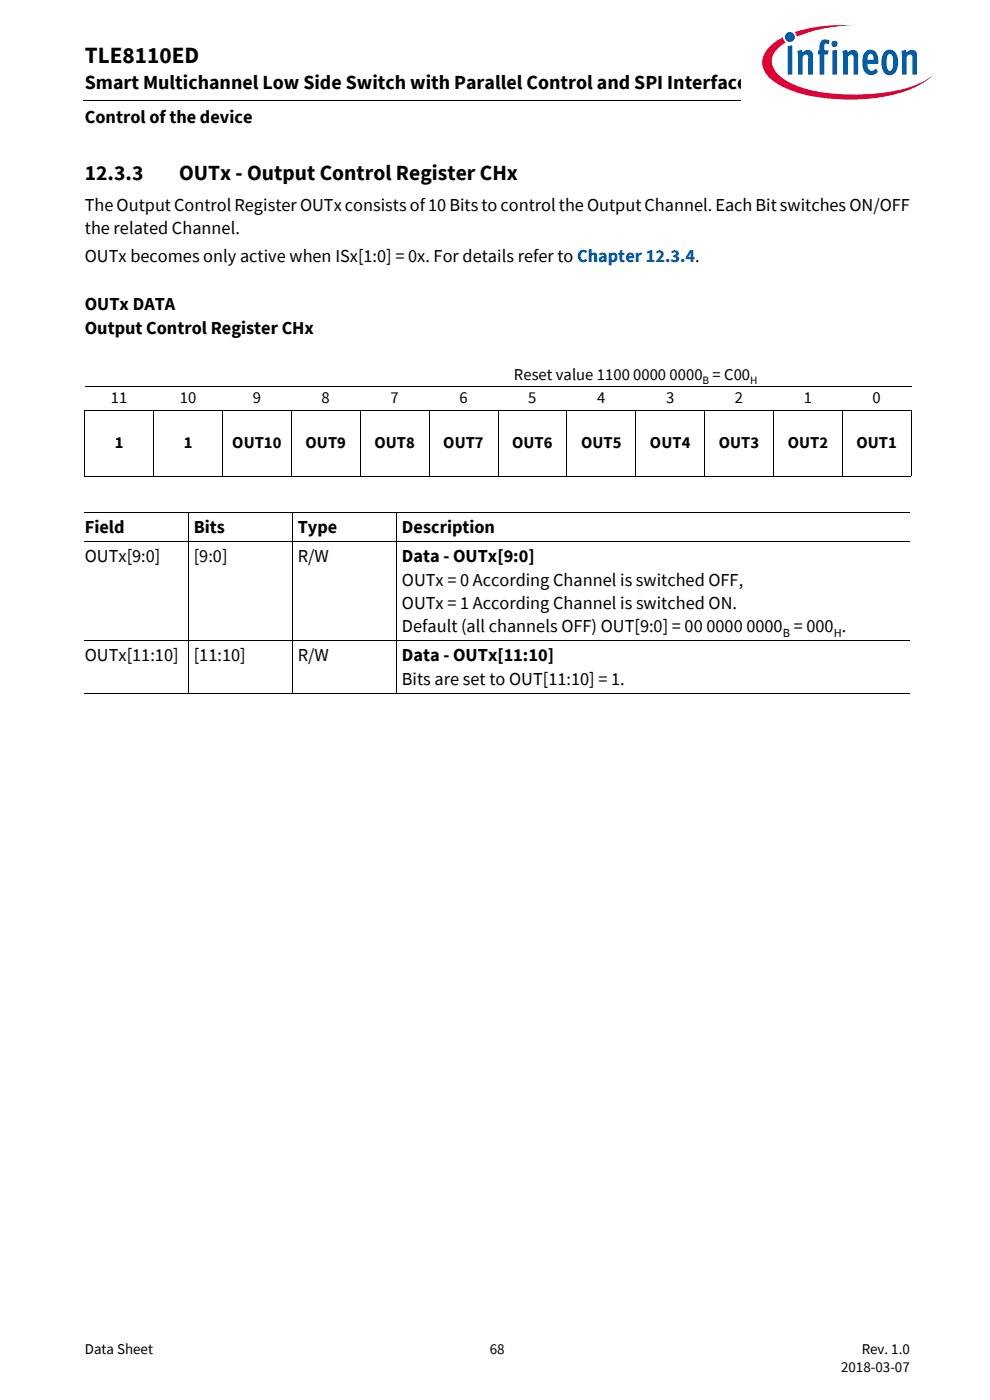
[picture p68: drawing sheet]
<svg xmlns="http://www.w3.org/2000/svg" width="210mm" height="297mm" viewBox="0 0 210 297" stroke-linecap="round" stroke-linejoin="round" font-family="sans-serif">
<defs><g id="words">
<text font-size="4.9" x="18" y="13.4">TLE8110ED</text>
<g font-size="4.6">
<text x="18" y="38.1">12.3.3</text>
<text x="38" y="38.1">OUTx - Output Control Register CHx</text>
</g>
<text font-size="4.2" x="18" y="19">Smart Multichannel Low Side Switch with Parallel Control and SPI Interface</text>
<g font-size="3.9">
<text x="18" y="26.2">Control of the device</text>
<text x="18" y="44.7">The Output Control Register OUTx consists of 10 Bits tocontrol the Output Channel.Each Bit switches ON/OFF</text>
<text x="18" y="49.6">the related Channel.</text>
<text x="18" y="55.6">OUTx becomes only active when ISx[1:0] = 0x. For details refer to Chapter 12.3.4.</text>
<text x="18" y="65.8">OUTx DATA</text>
<text x="18" y="70.8">Output Control Register CHx</text>
<text x="18" y="113.1">Field</text>
<text x="41.1" y="113.1">Bits</text>
<text x="63.2" y="113.1">Type</text>
<text x="85.2" y="113.1">Description</text>
<text x="18" y="119.3">OUTx[9:0]</text>
<text x="41.1" y="119.3">[9:0]</text>
<text x="63.2" y="119.3">R/W</text>
<text x="85.2" y="119.3">Data - OUTx[9:0]</text>
<text x="85.2" y="124.3">OUTx = 0 According Channel is switched OFF,</text>
<text x="85.2" y="129.2">OUTx = 1 According Channel is switched ON.</text>
<text x="85.2" y="134.1">Default (all channels OFF) OUT[9:0] = 00 0000 0000 = 000 .</text>
<text x="18" y="140.3">OUTx[11:10]</text>
<text x="41.1" y="140.3">[11:10]</text>
<text x="63.2" y="140.3">R/W</text>
<text x="85.2" y="140.3">Data - OUTx[11:10]</text>
<text x="85.2" y="145.2">Bits are set to OUT[11:10] = 1.</text>
</g>
<g font-size="3.5">
<text x="109" y="80.5">Reset value 1100 0000 0000 = C00</text>
<text x="23.5" y="85.5">11</text>
<text x="38.1" y="85.5">10</text>
<text x="53.6" y="85.5">9</text>
<text x="68.2" y="85.5">8</text>
<text x="82.8" y="85.5">7</text>
<text x="97.5" y="85.5">6</text>
<text x="112.1" y="85.5">5</text>
<text x="126.7" y="85.5">4</text>
<text x="141.3" y="85.5">3</text>
<text x="155.9" y="85.5">2</text>
<text x="170.5" y="85.5">1</text>
<text x="185.1" y="85.5">0</text>
<text x="24.4" y="95">1</text>
<text x="39" y="95">1</text>
<text x="49.3" y="95">OUT10</text>
<text x="64.8" y="95">OUT9</text>
<text x="79.4" y="95">OUT8</text>
<text x="94" y="95">OUT7</text>
<text x="108.6" y="95">OUT6</text>
<text x="123.3" y="95">OUT5</text>
<text x="137.9" y="95">OUT4</text>
<text x="152.5" y="95">OUT3</text>
<text x="167.1" y="95">OUT2</text>
<text x="181.7" y="95">OUT1</text>
</g>
<g font-size="3.2">
<text x="18" y="287.3">Data Sheet</text>
<text x="103.9" y="287.3">68</text>
<text x="182.8" y="287.3">Rev. 1.0</text>
<text x="178.4" y="291.2">2018-03-07</text>
</g>
<g font-size="2.6">
<text x="166" y="135.1">B</text>
<text x="176.8" y="135.1">H</text>
</g>
<g font-size="2.4">
<text x="149" y="81.4">B</text>
<text x="159.1" y="81.4">H</text>
</g>
</g></defs>
<path d="M17.7 21.3l.1 .1z" fill="#000"/>
<path d="M17.8 21.4h140.5" fill="none" stroke="#000" stroke-width=".21"/>
<path d="M157.3 5.1h42.7v21.5h-42.7z" fill="#fff"/>
<path d="M168.6 6.8l.4 1 1.4-.5a31.9 31.9 0 0 1 10.7-1.9 32.2 32.2 0 0 0-12.5 1.4zM163.4 9.8a4.3 4.3 0 0 0 0 6.9 21.8 21.8 0 0 0 11.7 4.1 38.5 38.5 0 0 0 18.7-2.1 14.3 14.3 0 0 0 4.2-2.8 18.4 18.4 0 0 1-8.8 3.5 40.4 40.4 0 0 1-20.2-1.2l-1.6-.7a6.4 6.4 0 0 1-3.7-4.4 5.1 5.1 0 0 1 2.9-4.1l-.3-.3-.2-.8-1 .5z" fill-rule="evenodd" fill="#e30034"/>
<path d="M166.5 7.8a1.06 1.06 0 0 0 2.1 0 1.06 1.06 0 0 0-2.1 0zM167.1 9.8v6h.9v-6.2zM169.1 10.8l.2 1.3v3.7h.9v-3.8l.7-.4h.3l.2 .3v3.9h1v-3.9a1.21 1.21 0 0 0-.8-1.3 1.21 1.21 0 0 0-1.4 .5l-.1-.6zM174.3 8.6a2.41 2.41 0 0 0-.5 2.1h-.3v.9h.3v4.2h1v-4.2h.8l.2-.9h-1v-.9a.49 .49 0 0 1 .3-.6 .49 .49 0 0 1 .6 .2l.3-.7a1.45 1.45 0 0 0-1.7-.1zM176.5 10.7v5.1h1v-5.2zM176.3 9.3a.7 .7 0 0 0 1.4 0 .7 .7 0 0 0-1.4 0zM178.7 10.8l.1 5h1v-3.8a.64 .64 0 0 1 .5-.5 .64 .64 0 0 1 .7 .4v3.9h1v-3.9a1.22 1.22 0 0 0-.8-1.3 1.22 1.22 0 0 0-1.4 .5l-.2-.6zM183.7 10.8a3.9 3.9 0 0 0-.1 4.7 1.76 1.76 0 0 0 2.6-.3l-.4-.7a.99 .99 0 0 1-1.6 .1l-.2-1.1h2.3v-.2a2.3 2.3 0 0 0-1.5-2.8h-.5zM184.2 11.7a.65 .65 0 0 1 .9-.2 .65 .65 0 0 1 .2 .9v.3h-1.3zM187.7 10.9a3.9 3.9 0 0 0 .1 4.8 1.68 1.68 0 0 0 2.6-1.5 3.8 3.8 0 0 0-.7-3.3 1.59 1.59 0 0 0-2 0zM188.4 11.6l.2-.1a.86 .86 0 0 1 .8 1.2v.7a1.26 1.26 0 0 1-.6 1.6 2.12 2.12 0 0 1-.7-2.3l.1-.9zM191.2 10.8l.1 5h1v-3.8l.7-.4h.3l.2 .3v3.9h1v-4.2a1.08 1.08 0 0 0-.6-1 1.08 1.08 0 0 0-1.3 .2l-.4 .3v-.6z" fill-rule="evenodd" fill="#005da9"/>
<g fill="none" stroke="#000" stroke-width=".21">
<path d="M17.9 87h175.4M18 82.1h175.3M18 87.1v13.9M32.6 87v14.1M47.2 87v14.1M61.8 87v14.1M76.4 87v14.1M91 87v14.1M105.6 87v14.1M120.2 87v14.1M134.8 87v14.1M149.4 87v14.1"/>
<path d="M164.1 87v14.1M178.7 87v14.1M193.3 87.1v13.9M17.9 101h175.4M18 108.8h175M18 115h175M40.1 108.7v38.4M62.1 108.7v38.4M84.2 108.7v38.4M18 136h175M18 147.1h175"/>
</g>
<use href="#words"/>
</svg>
